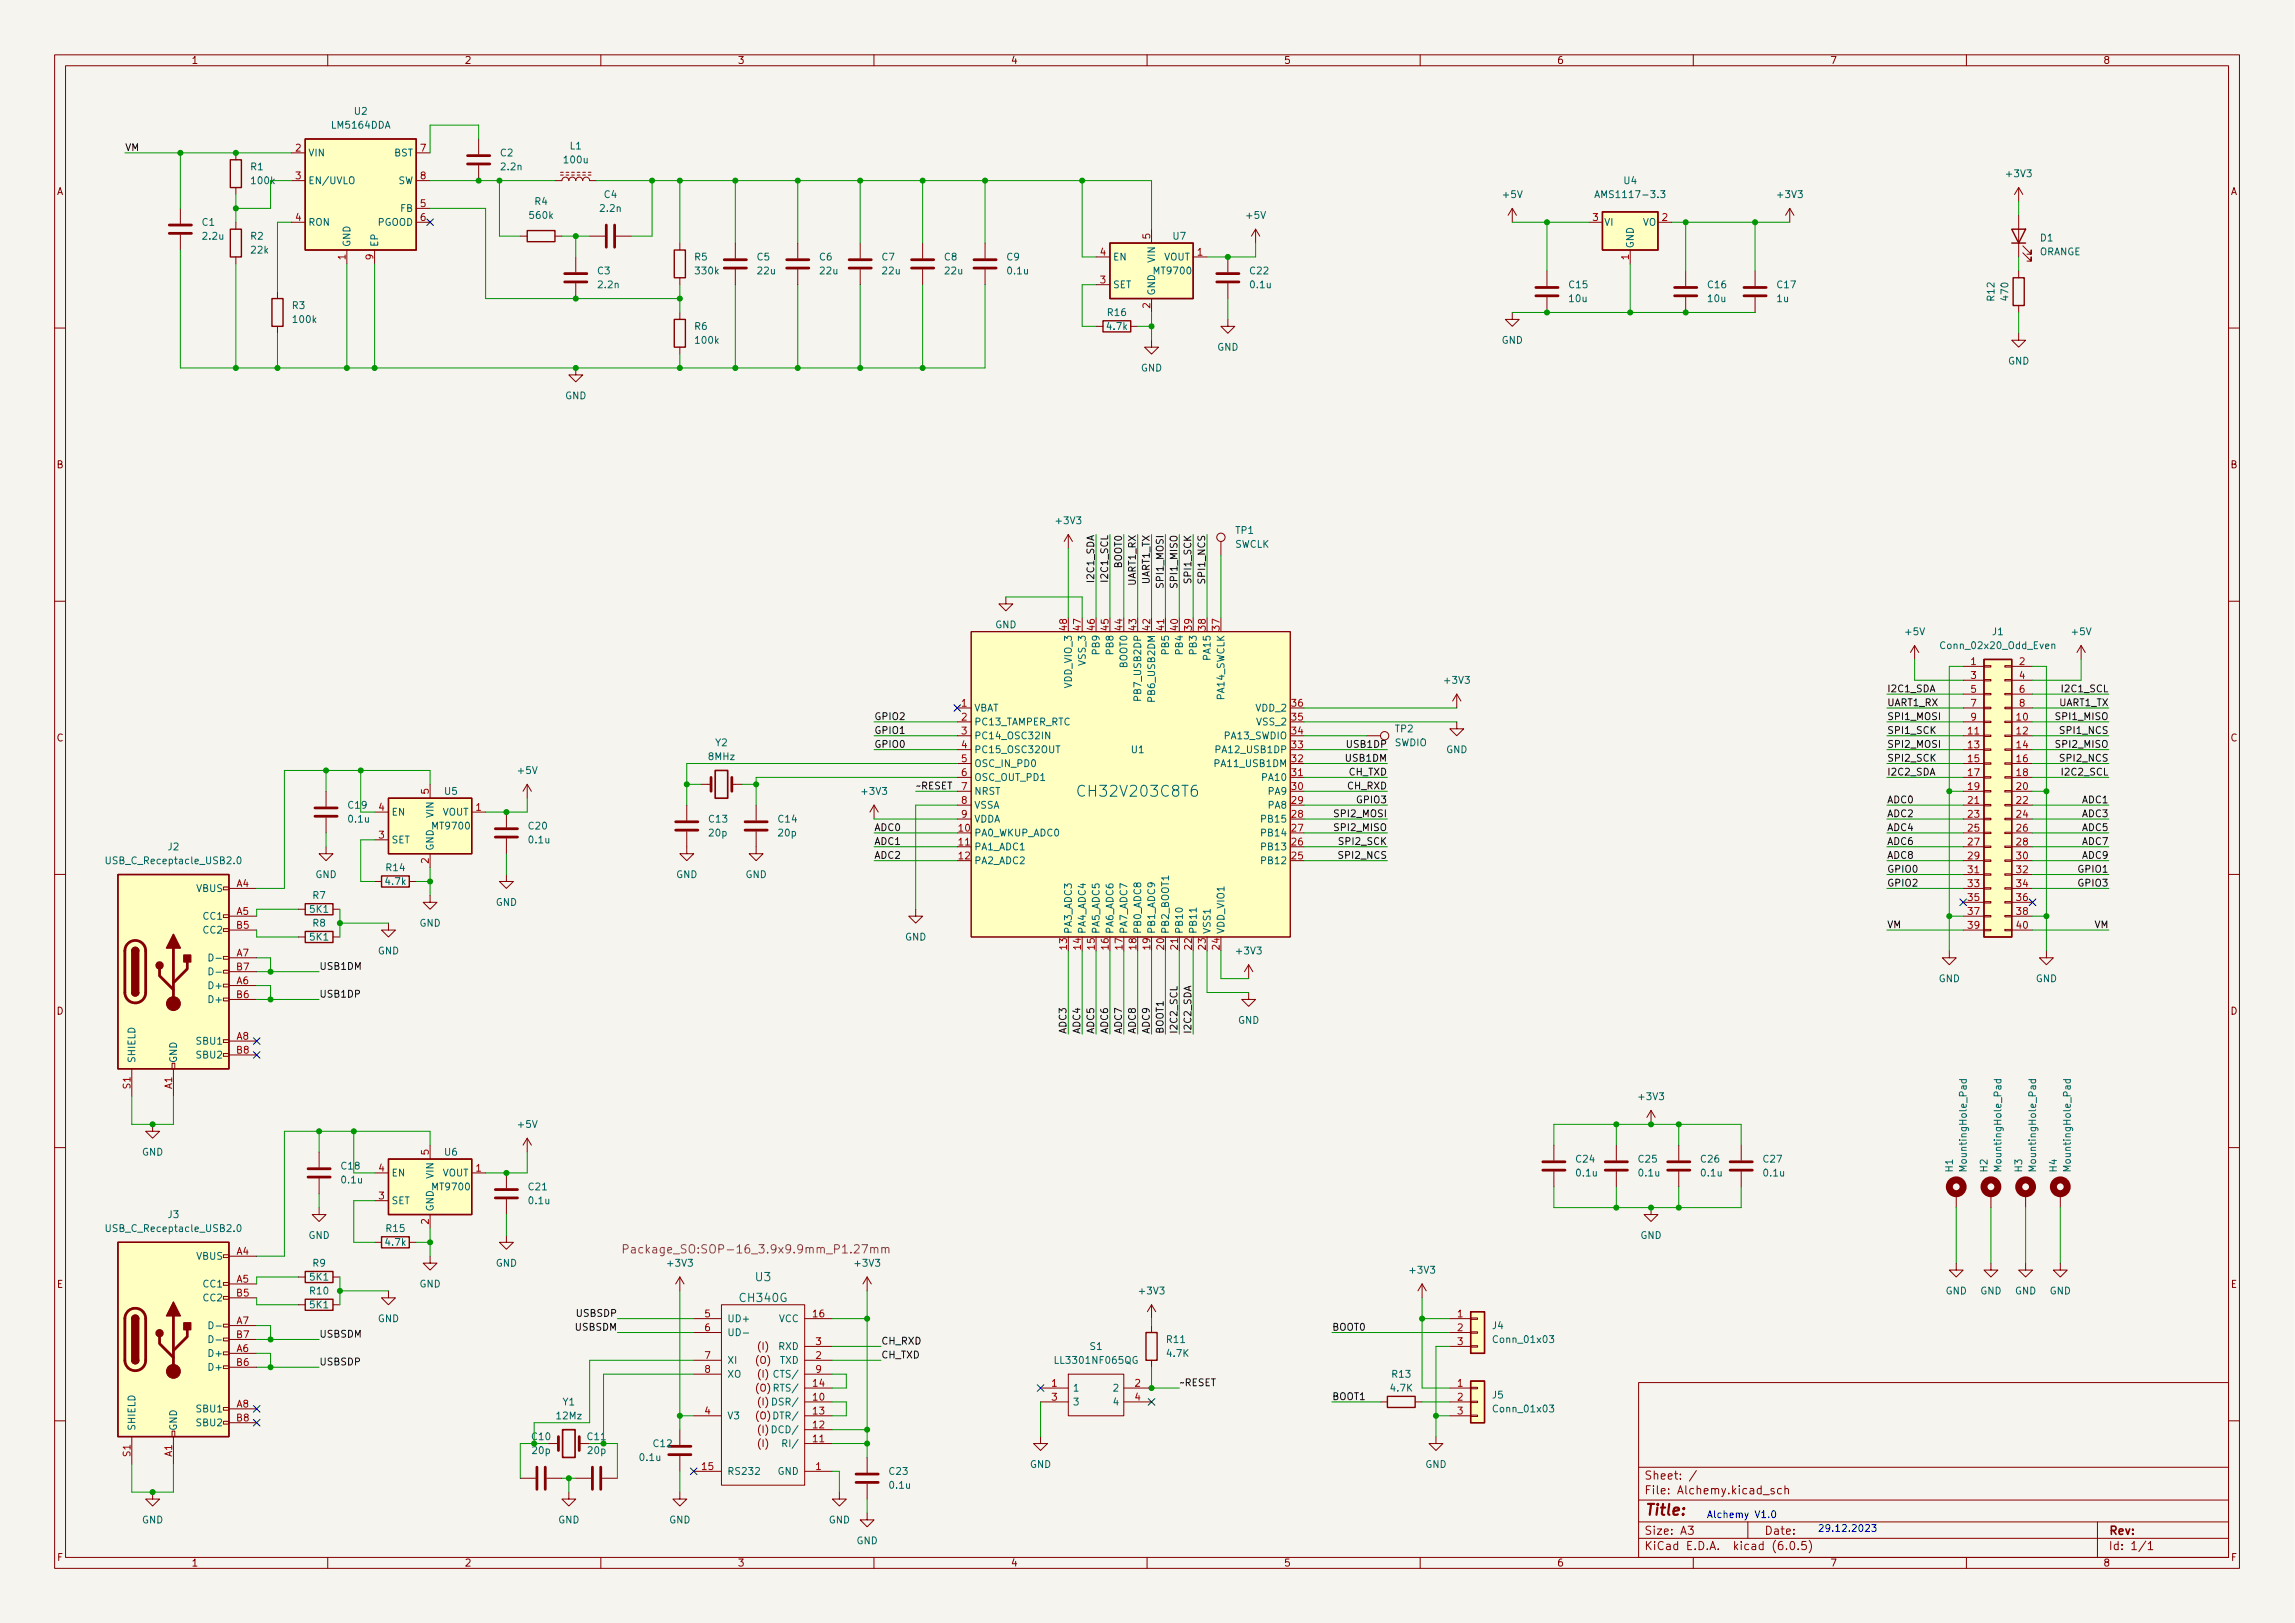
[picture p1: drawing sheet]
<svg xmlns="http://www.w3.org/2000/svg" width="420mm" height="297mm" viewBox="0 0 420 297" stroke-linecap="round" stroke-linejoin="round" font-family="sans-serif">
<defs><g id="words">
<text font-size="2.8" fill="#006464" x="198.1" y="145.8">CH32V203C8T6</text>
<text font-size="2.8" fill="#840000" x="301" y="277.3">Title:</text>
<text font-size="2.1" fill="#840084" x="116.6" y="229.4">Package_SO:SOP-16_3.9x9.9mm_P1.27mm</text>
<g font-size="2.1" fill="#006464">
<text x="135.6" y="238.3">CH340G</text>
<text x="138.3" y="234.5">U3</text>
</g>
<g font-size="2.1" fill="#840000">
<text x="301" y="273.5">File: Alchemy.kicad_sch</text>
<text x="301" y="270.8">Sheet: /</text>
<text x="301" y="280.9">Size: A3</text>
<text x="323" y="280.9">Date:</text>
<text x="386" y="280.9">Rev:</text>
<text x="301" y="283.7">KiCad E.D.A. kicad (6.0.5)</text>
<text x="386" y="283.7">Id: 1/1</text>
</g>
<g font-size="1.8" fill="#840000">
<text x="35" y="11.7">1</text>
<text x="85" y="11.7">2</text>
<text x="135" y="11.7">3</text>
<text x="185" y="11.7">4</text>
<text x="235" y="11.7">5</text>
<text x="285" y="11.7">6</text>
<text x="335" y="11.7">7</text>
<text x="385" y="11.7">8</text>
<text x="10.3" y="35.7">A</text>
<text x="408.3" y="35.7">A</text>
<text x="10.3" y="85.7">B</text>
<text x="408.3" y="85.7">B</text>
<text x="10.3" y="135.7">C</text>
<text x="408.3" y="135.7">C</text>
<text x="10.3" y="185.7">D</text>
<text x="408.3" y="185.7">D</text>
<text x="10.4" y="235.7">E</text>
<text x="408.4" y="235.7">E</text>
<text x="138.4" y="249.6">(O)</text>
<text x="138.9" y="247.1">(I)</text>
<text x="138.4" y="254.7">(O)</text>
<text x="138.9" y="257.2">(I)</text>
<text x="138.9" y="252.1">(I)</text>
<text x="138.9" y="262.3">(I)</text>
<text x="138.9" y="264.8">(I)</text>
<text x="10.4" y="285.7">F</text>
<text x="35" y="286.7">1</text>
<text x="85" y="286.7">2</text>
<text x="135" y="286.7">3</text>
<text x="185" y="286.7">4</text>
<text x="235" y="286.7">5</text>
<text x="285" y="286.7">6</text>
<text x="335" y="286.7">7</text>
<text x="385" y="286.7">8</text>
<text x="408.4" y="285.7">F</text>
</g>
<g font-size="1.8" fill="#006464">
<text x="60.9" y="23.5">LM5164DDA</text>
<text x="64.9" y="21">U2</text>
<text x="56.4" y="28.6">VIN</text>
<text x="72.2" y="28.6">BST</text>
<text x="91.6" y="28.6">C2</text>
<text x="103.4" y="29.9">100u</text>
<text x="104.4" y="27.3">L1</text>
<text x="45.9" y="31.2">R1</text>
<text x="46.2" y="33.7">100k</text>
<text x="56.4" y="33.7">EN/UVLO</text>
<text x="72.8" y="33.7">SW</text>
<text x="91.8" y="31.2">2.2n</text>
<text x="297.3" y="33.7">U4</text>
<text x="367.5" y="32.4">+3V3</text>
<text x="37" y="41.3">C1</text>
<text x="56.4" y="41.3">RON</text>
<text x="69.1" y="41.3">PGOOD</text>
<text x="73.3" y="38.8">FB</text>
<text x="97.1" y="40">560k</text>
<text x="97.9" y="37.5">R4</text>
<text x="110" y="38.8">2.2n</text>
<text x="110.6" y="36.2">C4</text>
<text x="228.3" y="40">+5V</text>
<text x="275.3" y="36.2">+5V</text>
<text x="293" y="36.2">AMS1117-3.3</text>
<text x="293.6" y="41.3">VI</text>
<text x="300.7" y="41.3">VO</text>
<text x="325.6" y="36.2">+3V3</text>
<text x="37.2" y="43.9">2.2u</text>
<text x="45.9" y="43.9">R2</text>
<text x="46" y="46.4">22k</text>
<text x="64.1" y="45.2" transform="rotate(-90 64.1 45.2)">GND</text>
<text x="69.2" y="45.2" transform="rotate(-90 69.2 45.2)">EP</text>
<text x="127.2" y="47.7">R5</text>
<text x="138.6" y="47.7">C5</text>
<text x="150" y="47.7">C6</text>
<text x="161.5" y="47.7">C7</text>
<text x="172.9" y="47.7">C8</text>
<text x="184.3" y="47.7">C9</text>
<text x="203.7" y="47.7">EN</text>
<text x="211.5" y="47.9" transform="rotate(-90 211.5 47.9)">VIN</text>
<text x="213" y="47.7">VOUT</text>
<text x="214.8" y="43.9">U7</text>
<text x="299.1" y="45.5" transform="rotate(-90 299.1 45.5)">GND</text>
<text x="373.3" y="46.7">ORANGE</text>
<text x="373.6" y="44.2">D1</text>
<text x="109.4" y="50.2">C3</text>
<text x="109.6" y="52.7">2.2n</text>
<text x="127.4" y="50.2">330k</text>
<text x="138.8" y="50.2">22u</text>
<text x="150.2" y="50.2">22u</text>
<text x="161.6" y="50.2">22u</text>
<text x="173.1" y="50.2">22u</text>
<text x="184.5" y="50.2">0.1u</text>
<text x="203.7" y="52.7">SET</text>
<text x="211.4" y="50.2">MT9700</text>
<text x="228.9" y="50.2">C22</text>
<text x="229" y="52.7">0.1u</text>
<text x="287.3" y="52.7">C15</text>
<text x="312.7" y="52.7">C16</text>
<text x="325.4" y="52.7">C17</text>
<text x="53.5" y="56.6">R3</text>
<text x="53.8" y="59.1">100k</text>
<text x="202.8" y="57.8">R16</text>
<text x="211.5" y="54.1" transform="rotate(-90 211.5 54.1)">GND</text>
<text x="287.4" y="55.3">10u</text>
<text x="312.8" y="55.3">10u</text>
<text x="325.3" y="55.3">1u</text>
<text x="365.1" y="55" transform="rotate(-90 365.1 55)">R12</text>
<text x="367.7" y="54.9" transform="rotate(-90 367.7 54.9)">470</text>
<text x="127.2" y="60.4">R6</text>
<text x="127.4" y="62.9">100k</text>
<text x="202.7" y="60.4">4.7k</text>
<text x="222.8" y="64.2">GND</text>
<text x="274.9" y="62.9">GND</text>
<text x="208.9" y="68">GND</text>
<text x="367.6" y="66.7">GND</text>
<text x="103.4" y="73.1">GND</text>
<text x="193.5" y="95.9">+3V3</text>
<text x="226" y="100.2">SWCLK</text>
<text x="226.2" y="97.7">TP1</text>
<text x="182.2" y="115">GND</text>
<text x="201.3" y="119.6" transform="rotate(-90 201.3 119.6)">PB9</text>
<text x="203.8" y="119.6" transform="rotate(-90 203.8 119.6)">PB8</text>
<text x="214" y="119.6" transform="rotate(-90 214 119.6)">PB5</text>
<text x="216.5" y="119.6" transform="rotate(-90 216.5 119.6)">PB4</text>
<text x="219.1" y="119.6" transform="rotate(-90 219.1 119.6)">PB3</text>
<text x="348.9" y="116.2">+5V</text>
<text x="355.7" y="118.8">Conn_02x20_Odd_Even</text>
<text x="364.8" y="116.2">J1</text>
<text x="379.4" y="116.2">+5V</text>
<text x="196.2" y="125.8" transform="rotate(-90 196.2 125.8)">VDD_VIO_3</text>
<text x="198.8" y="121.6" transform="rotate(-90 198.8 121.6)">VSS_3</text>
<text x="206.4" y="122.2" transform="rotate(-90 206.4 122.2)">BOOT0</text>
<text x="221.6" y="120.5" transform="rotate(-90 221.6 120.5)">PA15</text>
<text x="264.6" y="125.1">+3V3</text>
<text x="178.3" y="130.2">VBAT</text>
<text x="208.9" y="127.7" transform="rotate(-90 208.9 127.7)">PB7_USB2DP</text>
<text x="211.5" y="128" transform="rotate(-90 211.5 128)">PB6_USB2DM</text>
<text x="224.2" y="128" transform="rotate(-90 224.2 128)">PA14_SWCLK</text>
<text x="230" y="130.2">VDD_2</text>
<text x="131" y="136.6">Y2</text>
<text x="178.3" y="132.8">PC13_TAMPER_RTC</text>
<text x="178.3" y="135.3">PC14_OSC32IN</text>
<text x="178.3" y="137.8">PC15_OSC32OUT</text>
<text x="207.1" y="137.8">U1</text>
<text x="223.1" y="137.8">PA12_USB1DP</text>
<text x="224.3" y="135.3">PA13_SWDIO</text>
<text x="230.2" y="132.8">VSS_2</text>
<text x="255.3" y="136.6">SWDIO</text>
<text x="255.5" y="134">TP2</text>
<text x="264.7" y="137.8">GND</text>
<text x="94.9" y="141.6">+5V</text>
<text x="129.8" y="139.1">8MHz</text>
<text x="178.3" y="140.4">OSC_IN_PD0</text>
<text x="178.3" y="142.9">OSC_OUT_PD1</text>
<text x="222.8" y="140.4">PA11_USB1DM</text>
<text x="231.3" y="142.9">PA10</text>
<text x="63.8" y="148">C19</text>
<text x="71.6" y="149.3">EN</text>
<text x="79.4" y="149.5" transform="rotate(-90 79.4 149.5)">VIN</text>
<text x="80.9" y="149.3">VOUT</text>
<text x="81.4" y="145.5">U5</text>
<text x="157.9" y="145.5">+3V3</text>
<text x="178.3" y="145.5">NRST</text>
<text x="178.3" y="148">VSSA</text>
<text x="232.3" y="148">PA8</text>
<text x="232.3" y="145.5">PA9</text>
<text x="30.8" y="155.6">J2</text>
<text x="63.9" y="150.5">0.1u</text>
<text x="71.6" y="154.3">SET</text>
<text x="79.3" y="151.8">MT9700</text>
<text x="79.4" y="155.7" transform="rotate(-90 79.4 155.7)">GND</text>
<text x="96.8" y="151.8">C20</text>
<text x="96.9" y="154.3">0.1u</text>
<text x="129.8" y="150.5">C13</text>
<text x="129.9" y="153.1">20p</text>
<text x="142.5" y="150.5">C14</text>
<text x="142.6" y="153.1">20p</text>
<text x="178.3" y="153.1">PA0_WKUP_ADC0</text>
<text x="178.3" y="155.6">PA1_ADC1</text>
<text x="178.3" y="150.5">VDDA</text>
<text x="231.3" y="155.6">PB13</text>
<text x="231.3" y="153.1">PB14</text>
<text x="231.3" y="150.5">PB15</text>
<text x="20" y="158.2">USB_C_Receptacle_USB2.0</text>
<text x="57.7" y="160.7">GND</text>
<text x="70.7" y="162">4.7k</text>
<text x="70.8" y="159.4">R14</text>
<text x="123.8" y="160.7">GND</text>
<text x="136.5" y="160.7">GND</text>
<text x="178.3" y="158.2">PA2_ADC2</text>
<text x="231.3" y="158.2">PB12</text>
<text x="36" y="163.2">VBUS</text>
<text x="56.8" y="167">5K1</text>
<text x="57.3" y="164.5">R7</text>
<text x="90.7" y="165.8">GND</text>
<text x="37.4" y="168.3">CC1</text>
<text x="37.4" y="170.9">CC2</text>
<text x="56.8" y="172.1">5K1</text>
<text x="57.3" y="169.6">R8</text>
<text x="76.8" y="169.6">GND</text>
<text x="165.7" y="172.1">GND</text>
<text x="196.2" y="171" transform="rotate(-90 196.2 171)">PA3_ADC3</text>
<text x="198.8" y="171" transform="rotate(-90 198.8 171)">PA4_ADC4</text>
<text x="201.3" y="171" transform="rotate(-90 201.3 171)">PA5_ADC5</text>
<text x="203.8" y="171" transform="rotate(-90 203.8 171)">PA6_ADC6</text>
<text x="206.4" y="171" transform="rotate(-90 206.4 171)">PA7_ADC7</text>
<text x="208.9" y="171" transform="rotate(-90 208.9 171)">PB0_ADC8</text>
<text x="211.5" y="171" transform="rotate(-90 211.5 171)">PB1_ADC9</text>
<text x="214" y="171" transform="rotate(-90 214 171)">PB2_BOOT1</text>
<text x="216.5" y="171" transform="rotate(-90 216.5 171)">PB10</text>
<text x="219.1" y="171" transform="rotate(-90 219.1 171)">PB11</text>
<text x="221.6" y="171" transform="rotate(-90 221.6 171)">VSS1</text>
<text x="224.2" y="171" transform="rotate(-90 224.2 171)">VDD_VIO1</text>
<text x="69.2" y="174.7">GND</text>
<text x="226.5" y="174.7">+3V3</text>
<text x="354.9" y="179.7">GND</text>
<text x="372.7" y="179.7">GND</text>
<text x="38.6" y="181">D+</text>
<text x="38.6" y="183.6">D+</text>
<text x="36.2" y="191.2">SBU1</text>
<text x="226.6" y="187.4">GND</text>
<text x="24.8" y="194.6" transform="rotate(-90 24.8 194.6)">SHIELD</text>
<text x="32.4" y="194.6" transform="rotate(-90 32.4 194.6)">GND</text>
<text x="36.2" y="193.7">SBU2</text>
<text x="300.2" y="201.3">+3V3</text>
<text x="94.9" y="206.4">+5V</text>
<text x="26" y="211.5">GND</text>
<text x="62.5" y="214">C18</text>
<text x="71.6" y="215.3">EN</text>
<text x="79.4" y="215.6" transform="rotate(-90 79.4 215.6)">VIN</text>
<text x="80.9" y="215.3">VOUT</text>
<text x="81.4" y="211.5">U6</text>
<text x="288.6" y="212.8">C24</text>
<text x="288.7" y="215.3">0.1u</text>
<text x="300" y="212.8">C25</text>
<text x="300.1" y="215.3">0.1u</text>
<text x="311.5" y="212.8">C26</text>
<text x="311.5" y="215.3">0.1u</text>
<text x="322.9" y="212.8">C27</text>
<text x="323" y="215.3">0.1u</text>
<text x="357.5" y="214.4" transform="rotate(-90 357.5 214.4)">H1</text>
<text x="360" y="213.9" transform="rotate(-90 360 213.9)">MountingHole_Pad</text>
<text x="363.9" y="214.4" transform="rotate(-90 363.9 214.4)">H2</text>
<text x="366.4" y="213.9" transform="rotate(-90 366.4 213.9)">MountingHole_Pad</text>
<text x="370.2" y="214.4" transform="rotate(-90 370.2 214.4)">H3</text>
<text x="372.7" y="213.9" transform="rotate(-90 372.7 213.9)">MountingHole_Pad</text>
<text x="376.6" y="214.4" transform="rotate(-90 376.6 214.4)">H4</text>
<text x="379.1" y="213.9" transform="rotate(-90 379.1 213.9)">MountingHole_Pad</text>
<text x="62.6" y="216.6">0.1u</text>
<text x="71.6" y="220.4">SET</text>
<text x="79.3" y="217.8">MT9700</text>
<text x="79.4" y="221.8" transform="rotate(-90 79.4 221.8)">GND</text>
<text x="96.8" y="217.8">C21</text>
<text x="96.9" y="220.4">0.1u</text>
<text x="20" y="225.5">USB_C_Receptacle_USB2.0</text>
<text x="30.8" y="222.9">J3</text>
<text x="56.5" y="226.7">GND</text>
<text x="70.8" y="225.5">R15</text>
<text x="300.3" y="226.7">GND</text>
<text x="36" y="230.5">VBUS</text>
<text x="57.3" y="231.8">R9</text>
<text x="70.7" y="228">4.7k</text>
<text x="90.7" y="231.8">GND</text>
<text x="122.4" y="231.8">+3V3</text>
<text x="156.7" y="231.8">+3V3</text>
<text x="258.3" y="233.1">+3V3</text>
<text x="37.4" y="235.6">CC1</text>
<text x="37.4" y="238.2">CC2</text>
<text x="56.8" y="236.9">R10</text>
<text x="56.8" y="239.4">5K1</text>
<text x="56.8" y="234.4">5K1</text>
<text x="76.8" y="235.6">GND</text>
<text x="208.7" y="236.9">+3V3</text>
<text x="356.2" y="236.9">GND</text>
<text x="362.5" y="236.9">GND</text>
<text x="368.9" y="236.9">GND</text>
<text x="375.2" y="236.9">GND</text>
<text x="69.2" y="242">GND</text>
<text x="133.1" y="242">UD+</text>
<text x="133.1" y="244.5">UD-</text>
<text x="142.6" y="242">VCC</text>
<text x="213.7" y="245.8">R11</text>
<text x="273.2" y="243.2">J4</text>
<text x="273.7" y="245.8">Conn_01x03</text>
<text x="38.6" y="248.3">D+</text>
<text x="38.6" y="250.9">D+</text>
<text x="133.1" y="249.6">XI</text>
<text x="142.6" y="247.1">RXD</text>
<text x="142.8" y="249.6">TXD</text>
<text x="193.6" y="249.6">LL3301NF065QG</text>
<text x="199.6" y="247.1">S1</text>
<text x="213.7" y="248.3">4.7K</text>
<text x="103.1" y="257.2">Y1</text>
<text x="133.1" y="252.1">XO</text>
<text x="142.1" y="257.2">DSR/</text>
<text x="142.3" y="254.7">RTS/</text>
<text x="142.3" y="252.1">CTS/</text>
<text x="196.3" y="254.7">1</text>
<text x="196.3" y="257.2">3</text>
<text x="204" y="254.7">2</text>
<text x="204" y="257.2">4</text>
<text x="254.7" y="254.7">4.7K</text>
<text x="254.9" y="252.1">R13</text>
<text x="273.2" y="255.9">J5</text>
<text x="24.8" y="261.9" transform="rotate(-90 24.8 261.9)">SHIELD</text>
<text x="32.4" y="261.9" transform="rotate(-90 32.4 261.9)">GND</text>
<text x="36.2" y="258.5">SBU1</text>
<text x="36.2" y="261">SBU2</text>
<text x="102" y="259.8">12Mz</text>
<text x="133.1" y="259.8">V3</text>
<text x="138.4" y="259.8">(O) DTR/</text>
<text x="142" y="262.3">DCD/</text>
<text x="273.7" y="258.5">Conn_01x03</text>
<text x="97.5" y="266.1">20p</text>
<text x="107.7" y="266.1">20p</text>
<text x="117.2" y="267.4">0.1u</text>
<text x="119.7" y="264.8">C12</text>
<text x="133.1" y="269.9">RS232</text>
<text x="142.4" y="269.9">GND</text>
<text x="144" y="264.8">RI/</text>
<text x="162.9" y="269.9">C23</text>
<text x="188.5" y="268.6">GND</text>
<text x="260.9" y="268.6">GND</text>
<text x="163" y="272.5">0.1u</text>
<text x="26" y="278.8">GND</text>
<text x="102.2" y="278.8">GND</text>
<text x="122.5" y="278.8">GND</text>
<text x="151.7" y="278.8">GND</text>
<text x="156.8" y="282.6">GND</text>
</g>
<g font-size="1.8" fill="#0f0f0f">
<text x="22.9" y="27.6">VM</text>
<text x="200.3" y="106.3" transform="rotate(-90 200.3 106.3)">I2C1_SDA</text>
<text x="202.9" y="106.1" transform="rotate(-90 202.9 106.1)">I2C1_SCL</text>
<text x="205.4" y="103.9" transform="rotate(-90 205.4 103.9)">BOOT0</text>
<text x="207.9" y="107.2" transform="rotate(-90 207.9 107.2)">UART1_RX</text>
<text x="210.5" y="107" transform="rotate(-90 210.5 107)">UART1_TX</text>
<text x="213" y="107.2" transform="rotate(-90 213 107.2)">SPI1_MOSI</text>
<text x="215.6" y="107.2" transform="rotate(-90 215.6 107.2)">SPI1_MISO</text>
<text x="218.1" y="106.4" transform="rotate(-90 218.1 106.4)">SPI1_SCK</text>
<text x="220.6" y="106.4" transform="rotate(-90 220.6 106.4)">SPI1_NCS</text>
<text x="160" y="131.8">GPIO2</text>
<text x="345.4" y="129.2">UART1_RX</text>
<text x="345.4" y="126.7">I2C1_SDA</text>
<text x="345.4" y="131.8">SPI1_MOSI</text>
<text x="376.7" y="131.8">SPI1_MISO</text>
<text x="376.9" y="129.2">UART1_TX</text>
<text x="377.8" y="126.7">I2C1_SCL</text>
<text x="160" y="134.3">GPIO1</text>
<text x="160" y="136.8">GPIO0</text>
<text x="246.8" y="136.8">USB1DP</text>
<text x="345.4" y="136.8">SPI2_MOSI</text>
<text x="345.4" y="134.3">SPI1_SCK</text>
<text x="376.7" y="136.8">SPI2_MISO</text>
<text x="377.5" y="134.3">SPI1_NCS</text>
<text x="246.5" y="139.4">USB1DM</text>
<text x="246.9" y="141.9">CH_TXD</text>
<text x="345.4" y="139.4">SPI2_SCK</text>
<text x="345.4" y="141.9">I2C2_SDA</text>
<text x="377.5" y="139.4">SPI2_NCS</text>
<text x="377.8" y="141.9">I2C2_SCL</text>
<text x="167.6" y="144.5">~RESET</text>
<text x="244.7" y="149.5">SPI2_MOSI</text>
<text x="246.7" y="144.5">CH_RXD</text>
<text x="248.6" y="147">GPIO3</text>
<text x="345.4" y="149.5">ADC2</text>
<text x="345.4" y="147">ADC0</text>
<text x="381.3" y="149.5">ADC3</text>
<text x="381.3" y="147">ADC1</text>
<text x="160" y="154.6">ADC1</text>
<text x="160" y="152.1">ADC0</text>
<text x="244.7" y="152.1">SPI2_MISO</text>
<text x="245.4" y="154.6">SPI2_SCK</text>
<text x="345.4" y="152.1">ADC4</text>
<text x="345.4" y="154.6">ADC6</text>
<text x="381.3" y="154.6">ADC7</text>
<text x="381.3" y="152.1">ADC5</text>
<text x="160" y="157.2">ADC2</text>
<text x="245.4" y="157.2">SPI2_NCS</text>
<text x="345.4" y="157.2">ADC8</text>
<text x="345.4" y="159.7">GPIO0</text>
<text x="380.7" y="159.7">GPIO1</text>
<text x="381.3" y="157.2">ADC9</text>
<text x="345.4" y="162.2">GPIO2</text>
<text x="380.7" y="162.2">GPIO3</text>
<text x="345.4" y="169.9">VM</text>
<text x="383.4" y="169.9">VM</text>
<text x="58.4" y="177.5">USB1DM</text>
<text x="58.4" y="182.6">USB1DP</text>
<text x="195.2" y="189.3" transform="rotate(-90 195.2 189.3)">ADC3</text>
<text x="197.8" y="189.3" transform="rotate(-90 197.8 189.3)">ADC4</text>
<text x="200.3" y="189.3" transform="rotate(-90 200.3 189.3)">ADC5</text>
<text x="202.9" y="189.3" transform="rotate(-90 202.9 189.3)">ADC6</text>
<text x="205.4" y="189.3" transform="rotate(-90 205.4 189.3)">ADC7</text>
<text x="207.9" y="189.3" transform="rotate(-90 207.9 189.3)">ADC8</text>
<text x="210.5" y="189.3" transform="rotate(-90 210.5 189.3)">ADC9</text>
<text x="213" y="189.3" transform="rotate(-90 213 189.3)">BOOT1</text>
<text x="215.6" y="189.3" transform="rotate(-90 215.6 189.3)">I2C2_SCL</text>
<text x="218.1" y="189.3" transform="rotate(-90 218.1 189.3)">I2C2_SDA</text>
<text x="58.4" y="244.8">USBSDM</text>
<text x="105.4" y="243.5">USBSDM</text>
<text x="105.7" y="241">USBSDP</text>
<text x="243.8" y="243.5">BOOT0</text>
<text x="58.4" y="249.9">USBSDP</text>
<text x="161.3" y="248.6">CH_TXD</text>
<text x="161.3" y="246.1">CH_RXD</text>
<text x="215.9" y="253.7">~RESET</text>
<text x="243.8" y="256.2">BOOT1</text>
</g>
<g font-size="1.8" fill="#a90000">
<text x="54.1" y="27.7">2</text>
<text x="77" y="27.7">7</text>
<text x="54.1" y="32.8">3</text>
<text x="77" y="32.8">8</text>
<text x="54.1" y="40.4">4</text>
<text x="77" y="37.9">5</text>
<text x="77" y="40.4">6</text>
<text x="291.6" y="40.4">3</text>
<text x="304.3" y="40.4">2</text>
<text x="63.2" y="47.5" transform="rotate(-90 63.2 47.5)">1</text>
<text x="68.3" y="47.5" transform="rotate(-90 68.3 47.5)">9</text>
<text x="201.4" y="46.8">4</text>
<text x="210.6" y="43.7" transform="rotate(-90 210.6 43.7)">5</text>
<text x="219.2" y="46.8">1</text>
<text x="298.2" y="47.5" transform="rotate(-90 298.2 47.5)">1</text>
<text x="201.4" y="51.9">3</text>
<text x="210.6" y="56.4" transform="rotate(-90 210.6 56.4)">2</text>
<text x="195.3" y="115.3" transform="rotate(-90 195.3 115.3)">48</text>
<text x="197.9" y="115.3" transform="rotate(-90 197.9 115.3)">47</text>
<text x="200.4" y="115.3" transform="rotate(-90 200.4 115.3)">46</text>
<text x="202.9" y="115.3" transform="rotate(-90 202.9 115.3)">45</text>
<text x="205.5" y="115.3" transform="rotate(-90 205.5 115.3)">44</text>
<text x="208" y="115.3" transform="rotate(-90 208 115.3)">43</text>
<text x="210.6" y="115.3" transform="rotate(-90 210.6 115.3)">42</text>
<text x="213.1" y="115.3" transform="rotate(-90 213.1 115.3)">41</text>
<text x="215.6" y="115.3" transform="rotate(-90 215.6 115.3)">40</text>
<text x="218.2" y="115.3" transform="rotate(-90 218.2 115.3)">39</text>
<text x="220.7" y="115.3" transform="rotate(-90 220.7 115.3)">38</text>
<text x="223.3" y="115.3" transform="rotate(-90 223.3 115.3)">37</text>
<text x="360.8" y="121.7">1</text>
<text x="360.8" y="124.2">3</text>
<text x="369.7" y="121.7">2</text>
<text x="369.7" y="124.2">4</text>
<text x="176" y="129.3">1</text>
<text x="176" y="131.9">2</text>
<text x="236.5" y="131.9">35</text>
<text x="236.5" y="129.3">36</text>
<text x="360.8" y="126.8">5</text>
<text x="360.8" y="129.3">7</text>
<text x="360.8" y="131.9">9</text>
<text x="369.2" y="131.9">10</text>
<text x="369.7" y="126.8">6</text>
<text x="369.7" y="129.3">8</text>
<text x="176" y="134.4">3</text>
<text x="176" y="136.9">4</text>
<text x="236.5" y="136.9">33</text>
<text x="236.5" y="134.4">34</text>
<text x="360.3" y="134.4">11</text>
<text x="360.3" y="136.9">13</text>
<text x="369.2" y="134.4">12</text>
<text x="369.2" y="136.9">14</text>
<text x="176" y="139.5">5</text>
<text x="176" y="142">6</text>
<text x="236.5" y="142">31</text>
<text x="236.5" y="139.5">32</text>
<text x="360.3" y="139.5">15</text>
<text x="360.3" y="142">17</text>
<text x="369.2" y="139.5">16</text>
<text x="369.2" y="142">18</text>
<text x="69.4" y="148.4">4</text>
<text x="78.5" y="145.3" transform="rotate(-90 78.5 145.3)">5</text>
<text x="87.1" y="148.4">1</text>
<text x="176" y="144.6">7</text>
<text x="176" y="147.1">8</text>
<text x="176" y="149.6">9</text>
<text x="236.5" y="149.6">28</text>
<text x="236.5" y="147.1">29</text>
<text x="236.5" y="144.6">30</text>
<text x="360.3" y="144.6">19</text>
<text x="360.3" y="147.1">21</text>
<text x="360.3" y="149.6">23</text>
<text x="369.2" y="144.6">20</text>
<text x="369.2" y="147.1">22</text>
<text x="369.2" y="149.6">24</text>
<text x="69.4" y="153.5">3</text>
<text x="175.5" y="152.2">10</text>
<text x="175.5" y="154.7">11</text>
<text x="236.5" y="154.7">26</text>
<text x="236.5" y="152.2">27</text>
<text x="360.3" y="152.2">25</text>
<text x="360.3" y="154.7">27</text>
<text x="369.2" y="152.2">26</text>
<text x="369.2" y="154.7">28</text>
<text x="78.5" y="158" transform="rotate(-90 78.5 158)">2</text>
<text x="175.5" y="157.3">12</text>
<text x="236.5" y="157.3">25</text>
<text x="360.3" y="157.3">29</text>
<text x="360.3" y="159.8">31</text>
<text x="369.2" y="157.3">30</text>
<text x="369.2" y="159.8">32</text>
<text x="43.3" y="162.3">A4</text>
<text x="43.3" y="167.4">A5</text>
<text x="360.3" y="162.3">33</text>
<text x="360.3" y="164.9">35</text>
<text x="360.3" y="167.4">37</text>
<text x="369.2" y="162.3">34</text>
<text x="369.2" y="164.9">36</text>
<text x="369.2" y="167.4">38</text>
<text x="43.3" y="170">B5</text>
<text x="195.3" y="173.7" transform="rotate(-90 195.3 173.7)">13</text>
<text x="197.9" y="173.7" transform="rotate(-90 197.9 173.7)">14</text>
<text x="200.4" y="173.7" transform="rotate(-90 200.4 173.7)">15</text>
<text x="202.9" y="173.7" transform="rotate(-90 202.9 173.7)">16</text>
<text x="205.5" y="173.7" transform="rotate(-90 205.5 173.7)">17</text>
<text x="208" y="173.7" transform="rotate(-90 208 173.7)">18</text>
<text x="210.6" y="173.7" transform="rotate(-90 210.6 173.7)">19</text>
<text x="213.1" y="173.7" transform="rotate(-90 213.1 173.7)">20</text>
<text x="215.6" y="173.7" transform="rotate(-90 215.6 173.7)">21</text>
<text x="218.2" y="173.7" transform="rotate(-90 218.2 173.7)">22</text>
<text x="220.7" y="173.7" transform="rotate(-90 220.7 173.7)">23</text>
<text x="223.3" y="173.7" transform="rotate(-90 223.3 173.7)">24</text>
<text x="360.3" y="170">39</text>
<text x="369.2" y="170">40</text>
<text x="43.3" y="175">A7</text>
<text x="43.3" y="177.6">B7</text>
<text x="43.3" y="180.1">A6</text>
<text x="43.3" y="182.7">B6</text>
<text x="43.3" y="190.3">A8</text>
<text x="43.3" y="192.8">B8</text>
<text x="23.9" y="199.2" transform="rotate(-90 23.9 199.2)">S1</text>
<text x="31.5" y="199.3" transform="rotate(-90 31.5 199.3)">A1</text>
<text x="69.4" y="214.4">4</text>
<text x="78.5" y="211.3" transform="rotate(-90 78.5 211.3)">5</text>
<text x="87.1" y="214.4">1</text>
<text x="69.4" y="219.5">3</text>
<text x="78.5" y="224" transform="rotate(-90 78.5 224)">2</text>
<text x="43.3" y="229.7">A4</text>
<text x="43.3" y="234.7">A5</text>
<text x="43.3" y="237.3">B5</text>
<text x="43.3" y="242.4">A7</text>
<text x="43.3" y="244.9">B7</text>
<text x="129" y="241.1">5</text>
<text x="129" y="243.6">6</text>
<text x="148.9" y="241.1">16</text>
<text x="266.8" y="241.1">1</text>
<text x="266.8" y="243.6">2</text>
<text x="43.3" y="247.4">A6</text>
<text x="43.3" y="250">B6</text>
<text x="129" y="248.7">7</text>
<text x="129" y="251.2">8</text>
<text x="149.4" y="248.7">2</text>
<text x="149.4" y="246.2">3</text>
<text x="149.4" y="251.2">9</text>
<text x="266.8" y="246.2">3</text>
<text x="43.3" y="257.6">A8</text>
<text x="148.9" y="256.3">10</text>
<text x="148.9" y="253.8">14</text>
<text x="192.5" y="253.8">1</text>
<text x="192.5" y="256.3">3</text>
<text x="207.8" y="253.8">2</text>
<text x="207.8" y="256.3">4</text>
<text x="266.8" y="253.8">1</text>
<text x="266.8" y="256.3">2</text>
<text x="43.3" y="260.1">B8</text>
<text x="129" y="258.9">4</text>
<text x="148.9" y="263.9">11</text>
<text x="148.9" y="261.4">12</text>
<text x="148.9" y="258.9">13</text>
<text x="266.8" y="258.9">3</text>
<text x="23.9" y="266.5" transform="rotate(-90 23.9 266.5)">S1</text>
<text x="31.5" y="266.6" transform="rotate(-90 31.5 266.6)">A1</text>
<text x="128.6" y="269">15</text>
<text x="149.4" y="269">1</text>
</g>
<g font-size="1.8" fill="#009600">
<text x="97.4" y="263.6">C10</text>
<text x="107.6" y="263.6">C11</text>
</g>
<g font-size="1.8" fill="#0000c2">
<text x="312.4" y="277.8">Alchemy V1.0</text>
<text x="332.7" y="280.4">29.12.2023</text>
</g>
</g></defs>
<path d="M0 0h420v297h-420z" fill="#f5f4ef" stroke="#f5f4ef" stroke-width=".18"/>
<g fill="none" stroke="#840000" stroke-width=".18">
<path d="M10 10h400v277h-400zM12 12h396v273h-396zM60 10v2M110 10v2M160 10v2M210 10v2M260 10v2M310 10v2M360 10v2M33 38.1v2.8M43.2 28v1.2M43.2 34.3v1.3"/>
<path d="M53.3 28h2.6M53.3 33.1h2.6M76.2 28h2.5M76.2 33.1h2.5M76.2 38.1h2.5M87.6 25.4v2.8M87.6 30.3v2.8M101.6 33.1h1.3a.63 .63 0 0 1 .6-.7 .63 .63 0 0 1 .6 .7 .63 .63 0 0 1 .7-.7 .63 .63 0 0 1 .6 .7 .63 .63 0 0 1 .6-.7 .63 .63 0 0 1 .7 .7 .63 .63 0 0 1 .6-.7 .63 .63 0 0 1 .6 .7h1.3M102.6 32h.5M102.6 31.5h.5M103.6 32h.5M103.6 31.5h.5"/>
<path d="M104.6 32h.6M104.6 31.5h.6M105.7 32h.5M105.7 31.5h.5M106.7 32h.5M106.7 31.5h.5M107.7 32h.5M107.7 31.5h.5M276.9 38.1l-.8 1.3M276.9 38.1v2.6M276.9 38.1l.7 1.3M327.7 38.1l-.8 1.3"/>
<path d="M327.7 38.1v2.6M327.7 38.1l.7 1.3M369.6 34.3v2.6M369.6 39.4v7.6M369.6 34.3l-.8 1.3M369.6 34.3l.7 1.3M33 43v2.8M43.2 40.7v1.2M43.2 47v1.3M50.8 53.4v1.2M50.8 59.7v1.3M53.3 40.7h2.6"/>
<path d="M63.5 45.8v2.5M68.6 45.8v2.5M76.2 40.7h2.5M95.2 43.2h1.3M101.6 43.2h1.3M105.4 47v2.8M105.4 51.9v2.7M107.9 43.2h2.8M112.8 43.2h2.8M124.5 44.5v1.3M124.5 50.8v1.3M124.5 57.2v1.3"/>
<path d="M134.6 44.5v2.8M134.6 49.3v2.8M146 44.5v2.8M146 49.3v2.8M157.5 44.5v2.8M157.5 49.3v2.8M168.9 44.5v2.8M168.9 49.3v2.8M180.3 44.5v2.8M180.3 49.3v2.8M200.7 59.7h1.2M200.7 47h2.5"/>
<path d="M200.7 52.1h2.5M207 59.7h1.3M210.8 41.9v2.6M210.8 54.6v2.6M218.4 47h2.6M224.8 58.5v1.2h1.3l-1.3 1.3-1.3-1.3h1.3M224.8 47v2.8M224.8 51.9v2.7M229.9 41.9l-.8 1.3M229.9 41.9v2.6M229.9 41.9l.7 1.3M276.9 57.2v1.3h1.2l-1.2 1.2-1.3-1.2h1.3"/>
<path d="M283.2 49.6v2.8M283.2 54.4v2.8M290.8 40.7h2.6M298.4 45.8v2.5M303.5 40.7h2.6M308.6 49.6v2.8M308.6 54.4v2.8M321.3 49.6v2.8M321.3 54.4v2.8M369.6 49.6v1.2M369.6 55.9v1.3M370.3 46.3l1.6 1.5v-.8v.8h-.8"/>
<path d="M370.3 45l1.6 1.5v-.7v.7h-.8M10 60h2M105.4 67.3v1.3h1.3l-1.3 1.3-1.3-1.3h1.3M124.5 63.5v1.3M210.8 62.3v1.2h1.3l-1.3 1.3-1.3-1.3h1.3M369.6 61v1.3h1.2l-1.2 1.2-1.3-1.2h1.3M408 60h2M195.6 97.8l-.8 1.3M195.6 97.8v2.6M195.6 97.8l.7 1.3M223.5 99.1v2.5M10 110h2"/>
<path d="M177.8 115.6h58.4v55.9h-58.4zM184.1 109.3v1.2h1.3l-1.3 1.3-1.2-1.3h1.2M213.4 113.1v2.5M350.5 118.1l-.7 1.3M350.5 118.1v2.6M350.5 118.1l.8 1.3M381 118.1l-.8 1.3M381 118.1v2.6M381 118.1l.8 1.3M408 110h2M175.3 129.6h2.5M175.3 132.1h2.5"/>
<path d="M175.3 134.7h2.5M175.3 137.2h2.5M175.3 139.7h2.5M250.2 134.7h2.5M266.7 132.1v1.3h1.3l-1.3 1.3-1.3-1.3h1.3M266.7 127l-.8 1.3M266.7 127v2.6M266.7 127l.8 1.3M359.4 129.6h3.8M359.4 132.1h3.8M359.4 134.7h3.8M359.4 137.2h3.8"/>
<path d="M359.4 139.7h3.8M359.4 122h3.8M359.4 124.5h3.8M359.4 127h3.8M363.2 139.6h1.3v.3h-1.3zM363.2 137.1h1.3v.2h-1.3zM363.2 134.5h1.3v.3h-1.3zM363.2 132h1.3v.2h-1.3zM363.2 129.4h1.3v.3h-1.3zM363.2 126.9h1.3v.3h-1.3zM363.2 124.4h1.3v.2h-1.3zM363.2 121.8h1.3v.3h-1.3z"/>
<path d="M367 139.6h1.3v.3h-1.3zM367 137.1h1.3v.2h-1.3zM367 134.5h1.3v.3h-1.3zM367 132h1.3v.2h-1.3zM367 129.4h1.3v.3h-1.3zM367 126.9h1.3v.3h-1.3zM367 124.4h1.3v.2h-1.3zM367 121.8h1.3v.3h-1.3zM368.3 129.6h3.8M368.3 132.1h3.8M368.3 134.7h3.8M368.3 137.2h3.8"/>
<path d="M368.3 139.7h3.8M368.3 122h3.8M368.3 124.5h3.8M368.3 127h3.8M59.7 155v1.2h1.3l-1.3 1.3-1.3-1.3h1.3M59.7 144.8v2.8M59.7 149.6v2.8M68.6 148.6h2.5M68.6 153.7h2.5M78.7 143.5v2.6M78.7 156.2v2.6M86.4 148.6h2.5"/>
<path d="M92.7 148.6v2.8M92.7 153.5v2.7M96.5 143.5v2.6M96.5 143.5l-.7 1.3M96.5 143.5l.8 1.3M125.7 152.2v4h1.3l-1.3 1.3-1.2-1.3h1.2M125.7 147.4v2.8M128.3 143.5h1.9M134 143.5h1.9M138.4 152.2v4h1.3l-1.3 1.3-1.2-1.3h1.2M138.4 147.4v2.8M160 147.4v2.5"/>
<path d="M160 147.4l-.7 1.2M160 147.4l.8 1.2M175.3 155h2.5M175.3 142.3h2.5M175.3 144.8h2.5M175.3 147.4h2.5M175.3 149.9h2.5M236.2 142.3h2.6M359.4 155h3.8M359.4 142.3h3.8M359.4 144.8h3.8M359.4 147.4h3.8"/>
<path d="M359.4 149.9h3.8M359.4 152.4h3.8M359.4 157.5h3.8M363.2 159.9h1.3v.3h-1.3zM363.2 157.4h1.3v.2h-1.3zM363.2 154.8h1.3v.3h-1.3zM363.2 152.3h1.3v.3h-1.3zM363.2 149.8h1.3v.2h-1.3zM363.2 147.2h1.3v.3h-1.3zM363.2 144.7h1.3v.2h-1.3zM363.2 142.1h1.3v.3h-1.3zM367 159.9h1.3v.3h-1.3z"/>
<path d="M367 157.4h1.3v.2h-1.3zM367 154.8h1.3v.3h-1.3zM367 152.3h1.3v.3h-1.3zM367 149.8h1.3v.2h-1.3zM367 147.2h1.3v.3h-1.3zM367 144.7h1.3v.2h-1.3zM367 142.1h1.3v.3h-1.3zM368.3 155h3.8M368.3 142.3h3.8M368.3 144.8h3.8M368.3 147.4h3.8M368.3 149.9h3.8"/>
<path d="M368.3 152.4h3.8M368.3 157.5h3.8M10 160h2M40.9 177.6h1v.5h-1zM40.9 175h1v.6h-1zM40.9 170h1v.5h-1zM40.9 167.4h1v.5h-1zM40.9 162.3h1v.6h-1zM41.9 162.6h5.1M41.9 167.7h5.1M41.9 170.2h5.1M41.9 175.3h5.1"/>
<path d="M41.9 177.8h5.1M54.6 166.4h1.3M54.6 171.5h1.3M61 166.4h1.2M61 171.5h1.2M68.6 161.3h1.2M71.1 168.9v1.3h1.3l-1.3 1.3-1.3-1.3h1.3M74.9 161.3h1.3M78.7 163.9v1.2h1.3l-1.3 1.3-1.2-1.3h1.2M92.7 160.1v1.2h1.3l-1.3 1.3-1.3-1.3h1.3M167.6 166.4v1.3h1.3l-1.3 1.2-1.2-1.2h1.2M215.9 171.5v2.5"/>
<path d="M228.6 176.6l-.8 1.2M228.6 176.6v2.5M228.6 176.6l.8 1.2M356.9 174v1.3h1.2l-1.2 1.3-1.3-1.3h1.3M359.4 160.1h3.8M359.4 162.6h3.8M359.4 165.1h3.8M359.4 167.7h3.8M359.4 170.2h3.8M363.2 170.1h1.3v.2h-1.3zM363.2 167.5h1.3v.3h-1.3zM363.2 165h1.3v.3h-1.3z"/>
<path d="M363.2 162.5h1.3v.2h-1.3zM367 170.1h1.3v.2h-1.3zM367 167.5h1.3v.3h-1.3zM367 165h1.3v.3h-1.3zM367 162.5h1.3v.2h-1.3zM368.3 160.1h3.8M368.3 162.6h3.8M368.3 165.1h3.8M368.3 167.7h3.8M368.3 170.2h3.8M374.6 174v1.3h1.3l-1.3 1.3-1.2-1.3h1.2M408 160h2"/>
<path d="M24.1 195.6v5.1M31.5 194.6h.5v1h-.5zM31.7 195.6v5.1M40.9 192.8h1v.5h-1zM40.9 190.3h1v.5h-1zM40.9 182.7h1v.5h-1zM40.9 180.1h1v.5h-1zM41.9 180.4h5.1M41.9 190.5h5.1M41.9 182.9h5.1M41.9 193.1h5.1M228.6 181.6v1.3h1.3l-1.3 1.3-1.3-1.3h1.3"/>
<path d="M10 210h2M27.9 205.8v1.2h1.3l-1.3 1.3-1.2-1.3h1.2M58.4 210.9v2.8M58.4 215.7v2.8M68.6 214.7h2.5M68.6 219.7h2.5M78.7 209.6v2.5M86.4 214.7h2.5M92.7 214.7v2.8M92.7 219.5v2.8M96.5 208.3l-.7 1.3M96.5 208.3v2.6"/>
<path d="M96.5 208.3l.8 1.3M284.5 209.6v2.8M284.5 214.4v2.8M295.9 209.6v2.8M295.9 214.4v2.8M302.3 203.2l-.8 1.3M302.3 203.2v2.6M302.3 203.2l.7 1.3M307.3 209.6v2.8M307.3 214.4v2.8M318.8 209.6v2.8M318.8 214.4v2.8"/>
<path d="M358.1 218.5v2.5M364.5 218.5v2.5M370.8 218.5v2.5M377.2 218.5v2.5M408 210h2M40.9 237.3h1v.5h-1zM40.9 234.7h1v.5h-1zM40.9 229.7h1v.5h-1zM41.9 229.9h5.1M41.9 235h5.1M41.9 237.5h5.1M54.6 238.8h1.3"/>
<path d="M54.6 233.7h1.3M58.4 221v1.3h1.3l-1.3 1.3-1.3-1.3h1.3M61 238.8h1.2M61 233.7h1.2M68.6 227.4h1.2M71.1 236.3v1.2h1.3l-1.3 1.3-1.3-1.3h1.3M74.9 227.4h1.3M78.7 229.9v1.3h1.3l-1.3 1.2-1.2-1.2h1.2M78.7 222.3v2.5M92.7 226.1v1.3h1.3l-1.3 1.2-1.3-1.2h1.3M124.5 233.7l-.8 1.3M124.5 233.7v2.6"/>
<path d="M124.5 233.7l.7 1.3M132.1 238.8h15.2v33h-15.2zM158.7 233.7l-.7 1.3M158.7 233.7v2.6M158.7 233.7l.8 1.3M210.8 238.8v2.5M210.8 238.8l-.7 1.3M210.8 238.8l.8 1.3M260.3 235l-.7 1.3M260.3 235v2.5M260.3 235l.8 1.3M302.3 221v1.3h1.2l-1.2 1.3-1.3-1.3h1.3"/>
<path d="M358.1 231.2v1.2h1.3l-1.3 1.3-1.2-1.3h1.2M364.5 231.2v1.2h1.3l-1.3 1.3-1.3-1.3h1.3M370.8 231.2v1.2h1.3l-1.3 1.3-1.2-1.3h1.2M377.2 231.2v1.2h1.3l-1.3 1.3-1.3-1.3h1.3M40.9 257.6h1v.5h-1zM40.9 250h1v.5h-1zM40.9 247.4h1v.5h-1zM40.9 244.9h1v.5h-1zM40.9 242.4h1v.5h-1zM41.9 247.7h5.1M41.9 242.6h5.1M41.9 257.8h5.1"/>
<path d="M41.9 250.2h5.1M41.9 245.1h5.1M127 259.1h5.1M127 241.3h5.1M127 243.9h5.1M127 249h5.1M127 251.5h5.1M147.3 254h5.1M147.3 256.6h5.1M147.3 259.1h5.1M147.3 241.3h5.1M147.3 246.4h5.1"/>
<path d="M147.3 249h5.1M147.3 251.5h5.1M190.5 254h5.1M190.5 256.6h5.1M195.6 251.5h10.1v7.6h-10.1zM205.7 254h5.1M205.7 256.6h5.1M210.8 242.6v1.3M210.8 249v1.2M252.7 256.6h1.3M259.1 256.6h1.2M265.4 254h3.8"/>
<path d="M265.4 256.6h3.8M265.4 259.1h3.8M265.4 241.3h3.8M265.4 243.9h3.8M265.4 246.4h3.8M269.2 259h1.3v.2h-1.3zM269.2 256.4h1.3v.3h-1.3zM269.2 253.9h1.3v.3h-1.3zM269.2 246.3h1.3v.2h-1.3zM269.2 243.7h1.3v.3h-1.3zM269.2 241.2h1.3v.3h-1.3zM300 253h108v32h-108z"/>
<path d="M10 260h2M24.1 262.9v5.1M27.9 273.1v1.3h1.3l-1.3 1.2-1.2-1.2h1.2M31.5 261.9h.5v1h-.5zM31.7 262.9v5.1M40.9 260.1h1v.5h-1zM41.9 260.4h5.1M95.2 270.5h2.8M100.1 270.5h2.8M100.3 264.2h1.9M104.1 273.1v1.3h1.3l-1.3 1.2-1.2-1.2h1.2M105.4 270.5h2.8"/>
<path d="M106 264.2h1.9M110.2 270.5h2.8M124.5 273.1v1.3h1.2l-1.2 1.2-1.3-1.2h1.3M124.5 261.7v2.8M124.5 266.5v2.8M127 269.3h5.1M147.3 269.3h5.1M147.3 264.2h5.1M147.3 261.7h5.1M153.7 273.1v1.3h1.2l-1.2 1.2-1.3-1.2h1.3M158.7 276.9v1.3h1.3l-1.3 1.2-1.2-1.2h1.2M158.7 266.7v2.8"/>
<path d="M158.7 271.6v2.8M190.5 262.9v1.3h1.3l-1.3 1.3-1.3-1.3h1.3M262.9 262.9v1.3h1.3l-1.3 1.3-1.3-1.3h1.3M300 278.5h108M300 274.5h108M300 268.5h108M309.1 279.3h.9l-.5 .6 .4 .1v.7l-.2 .1h-.4l-.2-.1M310.6 269.1l-1.3 2M320 278.5v3M324.8 272.5l-.4-.1-.2 .2 .1 .2 .5 .2v.3h-.6M326.1 272.5l-.4-.1-.3 .3v.4l.2 .2h.5M326.8 272.6l.2-.2 .4 .1v.9"/>
<path d="M326.8 271.9v1.5M384 278.5v6.5M408 260h2M60 285v2M110 285v2M160 285v2M210 285v2M260 285v2M300 281.5h108M310 285v2M327.1 283.5v.1M327.9 282.2l.2-.1a.8 .8 0 0 1 .5 .8 .8 .8 0 0 1-.5 .7 1 1 0 0 1-.2-1.4z"/>
<path d="M329.2 283.5v.1M330.6 282.1h-.7v.7l.2-.1 .5 .1 .1 .2-.1 .5-.2 .1-.5-.1M331.2 281.9a1.72 1.72 0 0 1 0 2.3M360 285v2M392.9 282l-1.3 2M393.3 282.5l.4-.4v1.5M393.3 283.6h.8"/>
<circle cx="223.5" cy="98.3" r=".76"/>
<circle cx="253.5" cy="134.7" r=".76"/>
</g>
<g fill="none" stroke="#840000" stroke-width=".51">
<path d="M85.6 30h4.1M85.6 28.5h4.1M31 41.2h4.1M31 42.7h4.1M103.4 50.1h4M103.4 51.6h4M111 41.2v4M112.5 41.2v4M132.6 47.5h4.1M132.6 49.1h4.1M144 47.5h4.1M144 49.1h4.1"/>
<path d="M155.4 47.5h4.1M155.4 49.1h4.1M166.9 47.5h4M166.9 49.1h4M178.3 47.5h4.1M178.3 49.1h4.1M222.8 50.1h4M222.8 51.6h4M281.2 54.1h4M281.2 52.6h4M306.6 54.1h4M306.6 52.6h4"/>
<path d="M319.3 54.1h4M319.3 52.6h4M57.7 149.4h4M57.7 147.9h4M90.7 153.2h4M90.7 151.7h4M123.7 151.9h4.1M123.7 150.4h4.1M130.2 142.3v2.5M134 142.3v2.5M136.4 151.9h4.1M136.4 150.4h4.1"/>
<path d="M23.4 172.7a1.91 1.91 0 0 1 2.1-.4 1.91 1.91 0 0 1 1.2 1.7v7.6a1.91 1.91 0 0 1-1.9 2 1.91 1.91 0 0 1-1.9-2v-7.7l.1-.7zM29.2 177.3v1.3l2.5 2.5M31.7 173.5v10.2M34.3 176.1v1.2l-2.6 2.6M56.4 215.4h4.1M56.4 213.9h4.1M90.7 219.2h4M90.7 217.7h4M282.4 214.2h4.1M282.4 212.6h4.1M293.9 214.2h4M293.9 212.6h4"/>
<path d="M305.3 214.2h4.1M305.3 212.6h4.1M316.7 214.2h4.1M316.7 212.6h4.1M22.9 249a1.91 1.91 0 0 0 1.9 1.9 1.91 1.91 0 0 0 1.9-1.9M22.9 249v-7.7a1.91 1.91 0 0 1 1.9-1.9 1.91 1.91 0 0 1 1.9 1.9v7.7M29.2 244.6v1.3l2.5 2.5M31.7 240.8v10.2M34.3 243.4v1.2l-2.6 2.6M98.3 268.5v4.1M99.8 268.5v4.1M102.2 262.9v2.6"/>
<path d="M106 262.9v2.6M108.5 268.5v4.1M110 268.5v4.1M122.4 266.2h4.1M122.4 264.7h4.1M156.7 271.3h4.1M156.7 269.8h4.1"/>
</g>
<g fill="none" stroke="#840000" stroke-width="1.3">
<circle cx="358.1" cy="217.2" r="1.27"/>
<circle cx="364.5" cy="217.2" r="1.27"/>
<circle cx="370.8" cy="217.2" r="1.27"/>
<circle cx="377.2" cy="217.2" r="1.27"/>
</g>
<g fill="none" stroke="#006464" stroke-width=".18">
<path d="M64.1 32.4h.2a.43 .43 0 0 1 .5 .4v.4a.42 .42 0 0 1-.4 .4 .42 .42 0 0 1-.4-.4v-.4zM292 36.2l.4-1.3 .4 1.3M292.1 35.8h.6M304 34.9h.8l-.4 .5 .3 .1v.6l-.1 .1-.6-.1M375.6 118l.2-.1h.3l.1 .8M375.6 117.9v.8M192.2 134v1.2l-.8-1.2v1.2M193.3 136.5h.7M222.6 137.2l.6-.1 .2-.2-.1-.3-.7-.1v1.3M19.4 156.8v1l.3 .3h.2l.3-.3v-1M43.5 156.9l.2-.1a.68 .68 0 0 1 .4 .7 .68 .68 0 0 1-.4 .6l-.3-.5zM38.3 174.6a.64 .64 0 0 1 .7 .6 .64 .64 0 0 1-.7 .7z"/>
<path d="M38.3 177.1a.64 .64 0 0 1 .7 .7 .64 .64 0 0 1-.7 .6zM39.5 175.4h1M39.5 177.9h1M213.9 160.3v.7M219 166.2v.7M358.7 197.6h1.3M359.2 197.6l-.1 .4 .3 .2 .5-.1v-.5M365.1 197.6h1.2M365.5 197.6v.4l.2 .2 .6-.1v-.5M371.4 197.6h1.3M371.9 197.6l-.1 .4 .3 .2 .5-.1v-.5M377.8 197.6h1.2"/>
<path d="M378.2 197.6v.4l.2 .2 .6-.1v-.5M19.4 224.1v1.1l.3 .2h.2l.3-.2v-1.1M43.5 224.3l.2-.2a.68 .68 0 0 1 .4 .7 .68 .68 0 0 1-.4 .6l-.3-.5zM38.3 241.9a.64 .64 0 0 1 .7 .6 .64 .64 0 0 1-.7 .7zM38.3 244.5a.64 .64 0 0 1 .7 .6 .64 .64 0 0 1-.7 .6zM39.5 242.7h1M39.5 245.2h1M136.1 244h.9M141.5 255.9a.64 .64 0 0 1 .7 .6 .64 .64 0 0 1-.7 .7zM141.8 254l.6-.1 .1-.1-.1-.3-.6-.2v1.3M142.5 250.9a.6 .6 0 0 0-.9 .4 .6 .6 0 0 0 .6 .8l.3-.1M208.1 248.3a.59 .59 0 0 0-.7 .6 .59 .59 0 0 0 .7 .6l.1-.5h-.3"/>
<path d="M283.7 257.2h.7l-.4 .4 .4 .2v.5l-.2 .1-.5-.1M283.7 244.5h.7l-.4 .4 .4 .2v.5l-.2 .1-.5-.1M138.3 268.7l.5-.1 .2 .3-.7 1h.7M141.4 261a.64 .64 0 0 1 .7 .6 .64 .64 0 0 1-.7 .6zM143.3 264.2l.6-.1 .2-.2-.1-.3-.7-.1v1.3"/>
</g>
<g fill="none" stroke="#840000" stroke-width=".25">
<path d="M42.2 29.2h2v5.1h-2zM55.9 25.4h20.3v20.4h-20.3zM293.4 38.8h10.1v7h-10.1zM42.2 41.9h2v5.1h-2zM49.8 54.6h2v5.1h-2zM96.5 42.2h5.1v2h-5.1zM123.4 58.5h2.1v5h-2.1zM123.4 45.8h2.1v5h-2.1zM201.9 58.7h5.1v2h-5.1zM203.2 44.5h15.2v10.1h-15.2zM368.3 41.9h2.5l-1.2 2.6zM368.3 44.5h2.5"/>
<path d="M368.6 50.8h2v5.1h-2zM363.2 120.7h5.1v50.8h-5.1zM71.1 146.1h15.3v10.1h-15.3zM21.6 160.1h20.3v35.5h-20.3zM24.1 174a.64 .64 0 0 1 .7-.6 .64 .64 0 0 1 .6 .6M55.9 165.4h5.1v2h-5.1zM55.9 170.5h5.1v2h-5.1zM69.8 160.3h5.1v2h-5.1zM24.1 181.6a.64 .64 0 0 0 .7 .7 .64 .64 0 0 0 .6-.7M71.1 212.1h15.3v10.2h-15.3zM21.6 227.4h20.3v35.5h-20.3zM55.9 237.8h5.1v2h-5.1z"/>
<path d="M55.9 232.7h5.1v2h-5.1zM69.8 226.4h5.1v2h-5.1zM24.1 249a.64 .64 0 0 0 .7 .6 .64 .64 0 0 0 .6-.6M24.1 241.3a.64 .64 0 0 1 .7-.6 .64 .64 0 0 1 .6 .6M209.8 243.9h2v5.1h-2zM254 255.6h5.1v2h-5.1zM269.2 252.8h2.6v7.6h-2.6zM269.2 240.1h2.6v7.6h-2.6z"/>
</g>
<g fill="#ffffc2" stroke="#ffffc2" stroke-width=".18">
<path d="M269.2 252.8h2.6v7.6h-2.6z"/>
<path d="M269.2 240.1h2.6v7.6h-2.6z"/>
<path d="M71.1 212.1h15.3v10.2h-15.3z"/>
<path d="M177.8 115.6h58.4v55.9h-58.4z"/>
<path d="M363.2 120.7h5.1v50.8h-5.1z"/>
<path d="M55.9 25.4h20.3v20.4h-20.3z"/>
<path d="M71.1 146.1h15.3v10.1h-15.3z"/>
<path d="M293.4 38.8h10.1v7h-10.1z"/>
<path d="M203.2 44.5h15.2v10.1h-15.2z"/>
<path d="M21.6 227.4h20.3v35.5h-20.3z"/>
<path d="M21.6 160.1h20.3v35.5h-20.3z"/>
</g>
<path d="M114.1 228.6l.7-.1 .2-.2-.1-.4-.2-.1h-.6v1.5M115.6 228.4h.6l.1 .9M116.3 228.7h-.5a.3 .3 0 0 0-.2 .3 .3 .3 0 0 0 .2 .3h.5M159.4 228.5l.2-.2 .4 .1 .1 .9M160.1 228.5l.2-.2 .3 .1 .1 .9M161.4 228.5l.3-.2 .3 .1 .1 .9M161.4 228.3v1M162.1 228.5l.2-.2 .4 .1v.9" fill="none" stroke="#840084" stroke-width=".18"/>
<path d="M130.9 141h2.3v5.1h-2.3zM103 261.7h2.3v5h-2.3z" fill="none" stroke="#840000" stroke-width=".3"/>
<g fill="#840000" stroke="#840000" stroke-width=".25">
<path d="M24.1 249h1.3a.64 .64 0 0 1-.6 .6 .64 .64 0 0 1-.7-.6z"/>
<path d="M24.1 241.3h1.3v7.7h-1.3z"/>
<path d="M24.3 240.9a.64 .64 0 0 1 .7-.2 .64 .64 0 0 1 .4 .6h-1.3z"/>
<path d="M31.7 238.3l1.3 2.5h-2.5z"/>
<path d="M33.7 242.1h1.2v1.3h-1.2z"/>
<path d="M24.1 181.6h1.3a.64 .64 0 0 1-.6 .7 .64 .64 0 0 1-.7-.7z"/>
<path d="M24.1 174h1.3v7.6h-1.3z"/>
<path d="M24.3 173.6a.64 .64 0 0 1 .7-.2 .64 .64 0 0 1 .4 .6h-1.3z"/>
<path d="M31.7 171l1.3 2.5h-2.5z"/>
<path d="M33.7 174.8h1.2v1.3h-1.2z"/>
<circle cx="29.2" cy="244" r=".63"/>
<circle cx="29.2" cy="176.7" r=".63"/>
</g>
<g fill="#840000" stroke="#840000" stroke-width=".18">
<circle cx="31.7" cy="251" r="1.27"/>
<circle cx="31.7" cy="183.7" r="1.27"/>
</g>
<path d="M324.5 276.6l.2-.1a.68 .68 0 0 1 .4 .6 .68 .68 0 0 1-.4 .7l-.3-.5zM341.5 279.1l.5-.1 .2 .4-.7 .9h.7M342.7 279h.8l-.5 .5 .4 .1v.6l-.2 .1-.5-.1" fill="none" stroke="#0000c2" stroke-width=".18"/>
<g fill="none" stroke="#009600" stroke-width=".18">
<path d="M22.9 28h30.4M33 28v10.1M43.2 35.6v5.1M53.3 33.1h-3.8v5h-6.3M78.7 38.1h10.2v16.5h35.6M78.7 33.1h22.9M87.6 25.4v-2.5h-8.9v5.1M91.4 33.1v10.1h3.8M109.2 33.1h101.6v8.8M119.4 33.1v10.1h-3.8M124.5 33.1v11.4M134.6 33.1v11.4"/>
<path d="M146 33.1v11.4M157.5 33.1v11.4M168.9 33.1v11.4M180.3 33.1v11.4M198.1 33.1v13.9h2.6M369.6 36.9v2.5M33 45.8v21.5h147.3v-15.2M43.2 48.3v19M53.3 40.7h-2.5v12.7M63.5 48.3v19M68.6 48.3v19M102.9 43.2h5"/>
<path d="M105.4 43.2v3.8M124.5 52.1v5.1M134.6 52.1v15.2M146 52.1v15.2M157.5 52.1v15.2M168.9 52.1v15.2M200.7 52.1h-2.6v7.6h2.6M208.3 59.7h2.5M210.8 57.2v5.1M224.8 54.6v3.9M229.9 44.5v2.5h-8.9M276.9 57.2h44.4"/>
<path d="M276.9 40.7h13.9M283.2 40.7v8.9M298.4 48.3v8.9M306.1 40.7h21.6M308.6 40.7v8.9M321.3 40.7v8.9M369.6 47v2.6M369.6 57.2v3.8M50.8 61v6.3M124.5 64.8v2.5M200.7 97.8v15.3M203.2 97.8v15.3"/>
<path d="M205.7 97.8v15.3M208.3 97.8v15.3M210.8 97.8v15.3M213.4 97.8v15.3M215.9 97.8v15.3M218.4 97.8v15.3M221 97.8v15.3M184.1 109.3h14v3.8M195.6 100.4v12.7M223.5 101.6v11.5M160 134.7h15.3M160 132.1h15.3"/>
<path d="M160 137.2h15.3M175.3 139.7h-49.6v7.7M238.8 129.6h27.9M238.8 134.7h11.4M238.8 132.1h27.9M238.8 139.7h15.2M238.8 137.2h15.2M345.4 129.6h14M345.4 134.7h14M345.4 132.1h14M345.4 139.7h14M345.4 137.2h14"/>
<path d="M345.4 127h14M350.5 120.7v3.8h8.9M359.4 122h-2.5v52M372.1 129.6h14M372.1 122h2.5v52M372.1 134.7h14M372.1 132.1h14M372.1 139.7h14M372.1 137.2h14M372.1 127h14M381 120.7v3.8h-8.9M59.7 141v3.8"/>
<path d="M59.7 152.4v2.6M66 141v7.6h2.6M68.6 153.7h-2.6v7.6h2.6M78.7 143.5v-2.5h-26.6v21.6h-5.1M78.7 158.8v5.1M92.7 156.2v3.9M96.5 146.1v2.5h-7.6M125.7 143.5h2.6M135.9 143.5h2.5M160 149.9h15.3M160 152.4h15.3M160 157.5h15.3"/>
<path d="M160 155h15.3M167.6 144.8h7.7M175.3 147.4h-7.7v19M175.3 142.3h-36.9v5.1M238.8 149.9h15.2M238.8 147.4h15.2M238.8 152.4h15.2M238.8 157.5h15.2M238.8 155h15.2M238.8 144.8h15.2M238.8 142.3h15.2M345.4 149.9h14"/>
<path d="M345.4 147.4h14M345.4 152.4h14M345.4 157.5h14M345.4 155h14M345.4 142.3h14M356.9 144.8h2.5M372.1 149.9h14M372.1 147.4h14M372.1 152.4h14M372.1 157.5h14M372.1 155h14M372.1 144.8h2.5"/>
<path d="M372.1 142.3h14M47 170.2v1.3h7.6M47 175.3h2.5v2.5M47 177.8h11.4M54.6 166.4h-7.6v1.3M62.2 166.4v5.1M62.2 168.9h8.9M76.2 161.3h2.5M195.6 174v15.3M198.1 174v15.3M200.7 174v15.3M203.2 174v15.3"/>
<path d="M205.7 174v15.3M208.3 174v15.3M210.8 174v15.3M213.4 174v15.3M215.9 174v15.3M218.4 174v15.3M221 174v7.6h7.6M223.5 174v5.1h5.1M345.4 162.6h14M345.4 170.2h14M345.4 160.1h14M356.9 167.7h2.5"/>
<path d="M372.1 162.6h14M372.1 167.7h2.5M372.1 170.2h14M372.1 160.1h14M47 182.9h11.4M47 180.4h2.5v2.5M24.1 200.7v5.1h7.6v-5.1M58.4 207v3.9M58.4 218.5v2.5M64.8 207v7.7h3.8M68.6 219.7h-3.8v7.7h3.8M78.7 209.6v-2.6h-26.6v22.9h-5.1"/>
<path d="M96.5 210.9v3.8h-7.6M284.5 209.6v-3.8h34.3v3.8M284.5 217.2v3.8h34.3v-3.8M295.9 205.8v3.8M295.9 217.2v3.8M307.3 205.8v3.8M307.3 217.2v3.8M47 237.5v1.3h7.6M54.6 233.7h-7.6v1.3M62.2 236.3h8.9M62.2 233.7v5.1M76.2 227.4h2.5"/>
<path d="M78.7 224.8v5.1M92.7 222.3v3.8M124.5 236.3v25.4M158.7 236.3v30.4M260.3 237.5v16.5h5.1M358.1 221v10.2M364.5 221v10.2M370.8 221v10.2M377.2 221v10.2M47 242.6h2.5v2.5M47 247.7h2.5v2.5M47 250.2h11.4"/>
<path d="M47 245.1h11.4M113 243.9h14M113 241.3h14M124.5 259.1h2.5M127 249h-19.1v11.4h-10.1v3.8h-2.6v6.3M127 251.5h-16.5v12.7h2.5v6.3M152.4 256.6h2.5v2.5h-2.5M152.4 251.5h2.5v2.5h-2.5M152.4 249h8.9M152.4 241.3h6.3M152.4 246.4h8.9M190.5 256.6v6.3"/>
<path d="M210.8 241.3v1.3M210.8 250.2v3.8h5.1M243.8 256.6h8.9M243.8 243.9h21.6M260.3 256.6h5.1M260.3 241.3h5.1M262.9 259.1h2.5M265.4 246.4h-2.5v16.5M24.1 268v5.1h7.6v-5.1M102.9 270.5h2.5M104.1 270.5v2.6M124.5 269.3v3.8"/>
<path d="M152.4 264.2h6.3M152.4 261.7h6.3M152.4 269.3h1.3v3.8M158.7 274.4v2.5"/>
</g>
<g fill="none" stroke="#000084" stroke-width=".18">
<path d="M78.1 40.1l1.2 1.2M79.3 40.1l-1.2 1.2M174.7 129l1.2 1.2M175.9 129l-1.2 1.2M358.8 164.5l1.2 1.2M360 164.5l-1.2 1.2M371.5 164.5l1.2 1.2M372.7 164.5l-1.2 1.2M46.4 192.5l1.2 1.2M46.4 189.9l1.2 1.2M47.6 192.5l-1.2 1.2M47.6 189.9l-1.2 1.2"/>
<path d="M46.4 257.2l1.2 1.3M46.4 259.8l1.2 1.2M47.6 257.2l-1.2 1.3M47.6 259.8l-1.2 1.2M189.9 253.4l1.2 1.2M191.1 253.4l-1.2 1.2M210.2 256l1.2 1.2M211.4 256l-1.2 1.2M126.4 268.7l1.2 1.2M127.6 268.7l-1.2 1.2"/>
</g>
<g fill="#009600" stroke="#009600" stroke-width=".18">
<circle cx="124.5" cy="259.1" r=".46"/>
<circle cx="104.1" cy="270.5" r=".46"/>
<circle cx="110.5" cy="264.2" r=".46"/>
<circle cx="158.7" cy="264.2" r=".46"/>
<circle cx="158.7" cy="261.7" r=".46"/>
<circle cx="125.7" cy="143.5" r=".46"/>
<circle cx="62.2" cy="168.9" r=".46"/>
<circle cx="59.7" cy="141" r=".46"/>
<circle cx="66" cy="141" r=".46"/>
<circle cx="78.7" cy="161.3" r=".46"/>
<circle cx="92.7" cy="148.6" r=".46"/>
<circle cx="49.5" cy="250.2" r=".46"/>
<circle cx="27.9" cy="273.1" r=".46"/>
<circle cx="49.5" cy="245.1" r=".46"/>
<circle cx="64.8" cy="207" r=".46"/>
<circle cx="58.4" cy="207" r=".46"/>
<circle cx="92.7" cy="214.7" r=".46"/>
<circle cx="78.7" cy="227.4" r=".46"/>
<circle cx="62.2" cy="236.3" r=".46"/>
<circle cx="97.8" cy="264.2" r=".46"/>
<circle cx="27.9" cy="205.8" r=".46"/>
<circle cx="49.5" cy="182.9" r=".46"/>
<circle cx="49.5" cy="177.8" r=".46"/>
<circle cx="158.7" cy="241.3" r=".46"/>
<circle cx="224.8" cy="47" r=".46"/>
<circle cx="210.8" cy="59.7" r=".46"/>
<circle cx="374.6" cy="167.7" r=".46"/>
<circle cx="356.9" cy="167.7" r=".46"/>
<circle cx="308.6" cy="57.2" r=".46"/>
<circle cx="283.2" cy="57.2" r=".46"/>
<circle cx="298.4" cy="57.2" r=".46"/>
<circle cx="308.6" cy="40.7" r=".46"/>
<circle cx="283.2" cy="40.7" r=".46"/>
<circle cx="321.3" cy="40.7" r=".46"/>
<circle cx="302.3" cy="205.8" r=".46"/>
<circle cx="295.9" cy="221" r=".46"/>
<circle cx="302.3" cy="221" r=".46"/>
<circle cx="307.3" cy="221" r=".46"/>
<circle cx="307.3" cy="205.8" r=".46"/>
<circle cx="295.9" cy="205.8" r=".46"/>
<circle cx="260.3" cy="241.3" r=".46"/>
<circle cx="210.8" cy="254" r=".46"/>
<circle cx="262.9" cy="259.1" r=".46"/>
<circle cx="374.6" cy="144.8" r=".46"/>
<circle cx="356.9" cy="144.8" r=".46"/>
<circle cx="124.5" cy="67.3" r=".46"/>
<circle cx="124.5" cy="54.6" r=".46"/>
<circle cx="105.4" cy="67.3" r=".46"/>
<circle cx="91.4" cy="33.1" r=".46"/>
<circle cx="124.5" cy="33.1" r=".46"/>
<circle cx="87.6" cy="33.1" r=".46"/>
<circle cx="105.4" cy="43.2" r=".46"/>
<circle cx="105.4" cy="54.6" r=".46"/>
<circle cx="168.9" cy="33.1" r=".46"/>
<circle cx="157.5" cy="33.1" r=".46"/>
<circle cx="146" cy="33.1" r=".46"/>
<circle cx="134.6" cy="33.1" r=".46"/>
<circle cx="198.1" cy="33.1" r=".46"/>
<circle cx="157.5" cy="67.3" r=".46"/>
<circle cx="119.4" cy="33.1" r=".46"/>
<circle cx="180.3" cy="33.1" r=".46"/>
<circle cx="134.6" cy="67.3" r=".46"/>
<circle cx="146" cy="67.3" r=".46"/>
<circle cx="138.4" cy="143.5" r=".46"/>
<circle cx="168.9" cy="67.3" r=".46"/>
<circle cx="63.5" cy="67.3" r=".46"/>
<circle cx="68.6" cy="67.3" r=".46"/>
<circle cx="43.2" cy="28" r=".46"/>
<circle cx="33" cy="28" r=".46"/>
<circle cx="43.2" cy="67.3" r=".46"/>
<circle cx="50.8" cy="67.3" r=".46"/>
<circle cx="43.2" cy="38.1" r=".46"/>
</g>
<use href="#words"/>
</svg>
